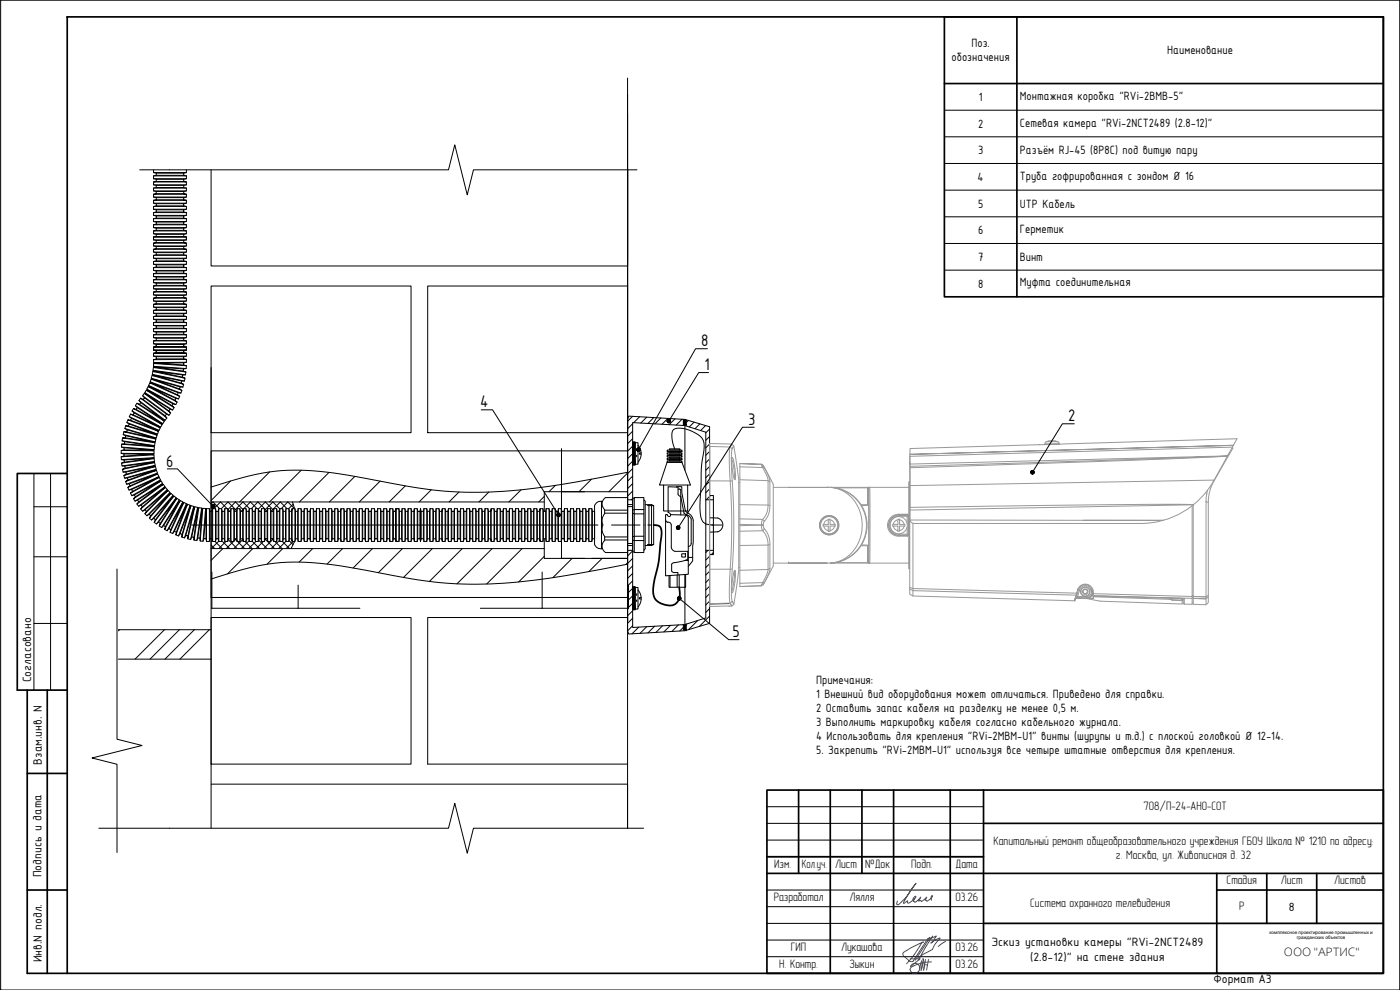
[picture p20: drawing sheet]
<svg xmlns="http://www.w3.org/2000/svg" width="420mm" height="297mm" viewBox="0 0 420 297" stroke-linecap="round" stroke-linejoin="round" font-family="sans-serif">
<defs><g id="words">
<g font-size="5.4">
<text x="210.4" y="103.9">8</text>
<text x="211.4" y="111.1">1</text>
<text x="144.1" y="122.2">4</text>
<text x="224.6" y="127.5">3</text>
<text x="320.6" y="126.5">2</text>
<text x="49.9" y="140">6</text>
<text x="219.9" y="191.2">5</text>
</g>
<g font-size="3.9">
<text x="291.5" y="14.2">Поз.</text>
<text x="350.3" y="16.3">Наименование</text>
<text x="285.6" y="18.4">обозначения</text>
<text x="306.1" y="29.9">Монтажная коробка &quot;RVi-2BMB-5&quot;</text>
<text x="293.7" y="30.3">1</text>
<text x="293.5" y="38.3">2</text>
<text x="306.1" y="38.1">Сетевая камера &quot;RVi-2NCT2489 (2.8-12)&quot;</text>
<text x="293.5" y="46.3">3</text>
<text x="306.1" y="46.1">Разъём RJ-45 (8P8C) под витую пару</text>
<text x="306.1" y="53.9">Труба гофрированная с зондом Ø 16</text>
<text x="293.4" y="54.3">4</text>
<text x="293.5" y="62.3">5</text>
<text x="306.1" y="62.3">UTP Кабель</text>
<text x="293.5" y="70.3">6</text>
<text x="306.1" y="69.9">Герметик</text>
<text x="293.5" y="78.3">7</text>
<text x="306.1" y="78.3">Винт</text>
<text x="293.5" y="86.3">8</text>
<text x="306.1" y="85.9">Муфта соединительная</text>
<text x="9.4" y="204.7" transform="rotate(-90 9.4 204.7)">Согласовано</text>
<text x="244.9" y="205.2">Примечания:</text>
<text x="244.9" y="209.4">1 Внешний вид оборудования может отличаться. Приведено для справки.</text>
<text x="244.9" y="213.6">2 Оставить запас кабеля на разделку не менее 0,5 м.</text>
<text x="244.9" y="217.7">3 Выполнить маркировку кабеля согласно кабельного журнала.</text>
<text x="244.9" y="222.1">4 Использовать для крепления &quot;RVi-2MBM-U1&quot; винты (шурупы и т.д.) с плоской головкой Ø 12-14.</text>
<text x="244.9" y="226.3">5. Закрепить &quot;RVi-2MBM-U1&quot; используя все четыре штатные отверстия для крепления.</text>
<text x="12.5" y="229.4" transform="rotate(-90 12.5 229.4)">Взам.инв. N</text>
<text x="12.5" y="263.2" transform="rotate(-90 12.5 263.2)">Подпись и дата</text>
<text x="386.8" y="273.3">8</text>
<text x="297.5" y="283.8">Эскиз установки камеры &quot;RVi-2NCT2489</text>
<text x="12.6" y="288.7" transform="rotate(-90 12.6 288.7)">Инв.N подл.</text>
<text x="309.1" y="288.2">(2.8-12)&quot; на стене здания</text>
<text x="364.2" y="295">Формат А3</text>
</g>
<text font-size="3.8" x="385.3" y="286.9">ООО &quot;АРТИС&quot;</text>
<g font-size="3.7">
<text x="343.2" y="243.1">708/П-24-АНО-СОТ</text>
<text x="298.2" y="253.5">Капитальный ремонт общеобразовательного учреждения ГБОУ Школа № 1210 по адресу:</text>
<text x="334.9" y="257.7">г. Москва, ул. Живописная д. 32</text>
<text x="232.4" y="260.4">Изм.</text>
<text x="240.6" y="260.4">Кол.уч.</text>
<text x="250.6" y="260.4">Лист</text>
<text x="259.7" y="260.4">№Док</text>
<text x="273.5" y="260.4">Подп.</text>
<text x="286.8" y="260.4">Дата</text>
<text x="368.1" y="265.4">Стадия</text>
<text x="384.4" y="265.4">Лист</text>
<text x="400.4" y="265.4">Листов</text>
<text x="232.2" y="270.4">Разработал</text>
<text x="254.9" y="270.4">Лялля</text>
<text x="286.7" y="270.4">03.26</text>
<text x="309.2" y="272.2">Система охранного телевидения</text>
<text x="371.9" y="272.9">Р</text>
<text x="237.3" y="285.4">ГИП</text>
<text x="252.4" y="285.4">Лукашова</text>
<text x="286.7" y="285.4">03.26</text>
<text x="233.8" y="290.5">Н. Контр.</text>
<text x="254.9" y="290.4">Зыкин</text>
<text x="286.7" y="290.4">03.26</text>
</g>
<g font-size="1.4">
<text x="381" y="280.2">комплексное проектирование промышленных и</text>
<text x="389.2" y="281.9">гражданских объектов</text>
</g>
</g></defs>
<path d="M283.4 5.1h131.8v84h-131.8zM305.2 5.1v84M283.4 25.1h131.8" fill="none" stroke="#000" stroke-width=".51"/>
<path d="M283.4 33.1h131.8M283.4 41h131.8M283.4 49.1h131.8M283.4 57.1h131.8M283.4 65.1h131.8M283.4 73.1h131.8M283.4 81.1h131.8" fill="none" stroke="#000" stroke-width=".3"/>
<!-- layer: 0 -->
<g fill="none" stroke="#000" stroke-width=".3">
<path d="M420.2 .1v296.9M188.3 23.4v165.8l.4 1 16.8-1M41.9 51h92.7l1.9-7.5 3.7 15 1.9-7.5h49.1M46.1 58.3v.8l.8 .2M46.1 56.4v.9l.8 .2M46.1 54.6v.9l.8 .1M46.1 52.8v.8l.8 .2M46.1 50.9v.9l.8 .2M46.1 59.1h9.8M46.1 57.3h9.8M46.1 56.4h9.8M46.1 55.5h9.8"/>
<path d="M46.1 53.6h9.8M46.1 52.8h9.8M46.1 51.8h9.8M46.9 60l-.8 .1h9.8l-.8-.1M46.9 59.3h8.2v.7h-8.2zM46.9 58.1l-.8 .2h9.8l-.8-.2M46.9 57.5h8.2v.6h-8.2zM46.9 55.6h8.2v.7h-8.2zM46.9 54.4l-.8 .2h9.8l-.8-.2M46.9 53.8h8.2v.6h-8.2zM46.9 52h8.2v.6h-8.2zM46.9 56.3l-.8 .1"/>
<path d="M46.9 52.6l-.8 .2M55.1 56.3l.8 .1M55.1 52.6l.8 .2M55.9 58.3v.8l-.8 .2M55.9 56.4v.9l-.8 .2M55.9 54.6v.9l-.8 .1M55.9 52.8v.8l-.8 .2M55.9 50.9v.9l-.8 .2M63.4 51v28.8h124.9v-28.8v28.8M188.3 51v128.3M46.1 71.1h9.8v.9h-9.8zM46.1 69.3v.8l.8 .2"/>
<path d="M46.1 67.4v.9l.8 .2M46.1 65.6v.9l.8 .1M46.1 63.8v.8l.8 .2M46.1 61.9v.9l.8 .2M46.1 60.1v.9l.8 .1M46.1 78.5v.8l.8 .2M46.1 76.6v.9l.8 .1M46.1 74.8v.8l.8 .2M46.1 72.9v.9l.8 .2M46.1 71.1v.9l.8 .1M46.1 70.1h9.8M46.1 68.3h9.8"/>
<path d="M46.1 66.5h9.8M46.1 65.6h9.8M46.1 64.6h9.8M46.1 62.8h9.8M46.1 61.9h9.8M46.1 61h9.8M46.1 79.3h9.8M46.1 77.5h9.8M46.1 76.6h9.8M46.1 75.6h9.8M46.1 73.8h9.8M46.1 71.1h9.8"/>
<path d="M46.9 70.3h8.2v.7h-8.2zM46.9 69.1l-.8 .2h9.8l-.8-.2M46.9 68.5h8.2v.6h-8.2zM46.9 67.3l-.8 .1h9.8l-.8-.1M46.9 66.6h8.2v.7h-8.2zM46.9 64.8h8.2v.7h-8.2zM46.9 63.6l-.8 .2h9.8l-.8-.2M46.9 63h8.2v.6h-8.2zM46.9 61.1h8.2v.7h-8.2zM46.9 79.5h8.2v.6h-8.2zM46.9 78.3l-.8 .2h9.8l-.8-.2M46.9 77.6h8.2v.7h-8.2z"/>
<path d="M46.9 75.8h8.2v.7h-8.2zM46.9 74.6l-.8 .2h9.8l-.8-.2M46.9 74h8.2v.6h-8.2zM46.9 72.8l-.8 .1h9.8l-.8-.1M46.9 72.1h8.2v.7h-8.2zM46.9 71l-.8 .1M46.9 65.5l-.8 .1M46.9 61.8l-.8 .1M46.9 76.5l-.8 .1M55.1 71l.8 .1M55.1 65.5l.8 .1M55.1 61.8l.8 .1"/>
<path d="M55.1 76.5l.8 .1M55.9 69.3v.8l-.8 .2M55.9 67.4v.9l-.8 .2M55.9 65.6v.9l-.8 .1M55.9 63.8v.8l-.8 .2M55.9 61.9v.9l-.8 .2M55.9 60.1v.9l-.8 .1M55.9 78.5v.8l-.8 .2M55.9 76.6v.9l-.8 .1M55.9 74.8v.8l-.8 .2M55.9 72.9v.9l-.8 .2M55.9 71.1v.9l-.8 .1"/>
<path d="M46.1 82.1v.9l.8 .1M46.1 80.3v.8l.8 .2M46.1 84v.8l.8 .2M46.1 85.8v.8l.8 .2M46.1 87.6v.9l.8 .1M46.1 89.5v.8l.8 .2M46.1 91.3v.8l.8 .2M46.1 93.1v.9l.8 .1M46.1 95v.8l.8 .2M46.1 96.8v.8l.8 .2M46.1 98.6v.9l.8 .1M46.1 83h9.8"/>
<path d="M46.1 82.1h9.8M46.1 81.1h9.8M46.1 80.3h9.8M46.1 84.8h9.8M46.1 86.6h9.8M46.1 88.5h9.8M46.1 90.3h9.8M46.1 92.1h9.8M46.1 94h9.8M46.1 95.8h9.8M46.1 97.6h9.8M46.1 99.5h9.8"/>
<path d="M46.9 83.1h8.2v.7h-8.2zM46.9 81.3h8.2v.7h-8.2zM46.9 85h8.2v.6h-8.2zM46.9 83.8l-.8 .2h9.8l-.8-.2M46.9 86.8h8.2v.7h-8.2zM46.9 85.6l-.8 .2h9.8l-.8-.2M46.9 88.6h8.2v.7h-8.2zM46.9 87.5l-.8 .1h9.8l-.8-.1M46.9 90.5h8.2v.6h-8.2zM46.9 89.3l-.8 .2h9.8l-.8-.2M46.9 92.3h8.2v.7h-8.2zM46.9 91.1l-.8 .2h9.8l-.8-.2"/>
<path d="M46.9 94.1h8.2v.7h-8.2zM46.9 93l-.8 .1h9.8l-.8-.1M46.9 96h8.2v.6h-8.2zM46.9 94.8l-.8 .2h9.8l-.8-.2M46.9 97.8h8.2v.7h-8.2zM46.9 96.6l-.8 .2h9.8l-.8-.2M46.9 99.6h8.2v.7h-8.2zM46.9 98.5l-.8 .1h9.8l-.8-.1M46.9 82l-.8 .1M46.9 80.1l-.8 .2M55.1 82l.8 .1M55.1 80.1l.8 .2"/>
<path d="M55.9 82.1v.9l-.8 .1M55.9 80.3v.8l-.8 .2M55.9 84v.8l-.8 .2M55.9 85.8v.8l-.8 .2M55.9 87.6v.9l-.8 .1M55.9 89.5v.8l-.8 .2M55.9 91.3v.8l-.8 .2M55.9 93.1v.9l-.8 .1M55.9 95v.8l-.8 .2M55.9 96.8v.8l-.8 .2M55.9 98.6v.9l-.8 .1M63.4 85.8h60v44h-60z"/>
<path d="M128.4 85.8h59.9v44h-59.9zM42.2 119.5l-.5 .7 .5 .6M42.8 118.7l7.9 5.9M43 119.9l-.8-.4 7.9 5.9-.5-.6M43.3 118l-.5 .7 .5 .6M43.3 119.3l6.7 4.9-.4 .6-6.6-4.9zM43.5 117.8l8.3 5.2M43.9 117.1l-.4 .7 .5 .5M44 118.4l-.7-.4 7.9 5.9-.5-.6M44 118.3l7 4.4-.3 .6zM44 116.8l8.7 4.6M44.5 116l-.5 .8 .7 .5"/>
<path d="M44.6 115.7l9 4M44.7 117.4l-.8-.3 8.3 5.2-.6-.6M44.7 117.3l7.3 3.9-.4 .5zM45 114.9l-.4 .8 .7 .4M45.1 114.6l9.2 3.3M45.2 116.2l-.7-.2 8.6 4.6-.6-.5M45.3 116.1l7.5 3.4-.3 .6zM45.4 113.8l-.3 .8 .7 .4M45.4 113.5l9.5 2.6M45.6 112.7l-.2 .8 .7 .4M45.7 112.3l9.7 2M45.7 115.1l-.7-.2 8.9 4-.6-.4"/>
<path d="M45.8 115l7.7 2.8-.2 .7zM45.9 111.5l-.2 .8 .8 .3M45.9 111.1l9.8 1.4M46 110.3l-.1 .8 .8 .3M46.1 109.9l9.8 .7M46.1 107.9v.9l.8 .1M46.1 106v.9l.8 .1M46.1 104.2v.8l.8 .2M46.1 100.5v.8l.8 .2M46.1 102.3v.9l.8 .1M46.1 106.9h9.8M46.1 106h9.8"/>
<path d="M46.1 105h9.8M46.1 104.2h9.8M46.1 101.3h9.8M46.1 103.2h9.8M46.1 109.1v.8l.7 .2M46.1 113.9l8 2.2-.2 .6zM46.2 113.9l-.8-.1 9.2 3.3-.7-.4M46.5 112.7h-.9l9.5 2.6-.7-.3M46.5 112.6l8 1.7-.1 .7zM46.7 111.5h-.8l9.6 2-.7-.3M46.7 111.4l8.2 1.1-.1 .7zM46.8 110.1l8.3 .6-.1 .6z"/>
<path d="M46.9 110.2l-.9 .1 9.8 1.3-.8-.3M46.9 107h8.2v.7h-8.2zM46.9 105.2h8.2v.6h-8.2zM46.9 103.4h8.2v.6h-8.2zM46.9 101.5h8.2v.6h-8.2zM46.9 100.3l-.8 .2h9.8l-.8-.2M46.9 103.3h8.2v.7h-8.2zM46.9 102.1l-.8 .2h9.8l-.8-.2M46.9 105.8l-.8 .2M46.9 108.9h8.2v.6zM46.9 109l-.8 .1 9.8 .6-.8-.2M53.9 118.9l-.3 .8-.8-.2"/>
<path d="M54.6 117.1l-.3 .8-.8-.1M55.1 115.3l-.2 .8h-.8M55.1 107.7l.8 .1-9.8 .1 .8-.2M55.1 105.8l.8 .2M55.1 104l.8 .2M55.5 113.5l-.1 .8h-.9M55.8 111.6l-.1 .9h-.8M55.9 109.7v.9l-.8 .1M55.9 107.8v.9l-.8 .2M55.9 106v.9l-.8 .1M55.9 104.2v.8l-.8 .2M55.9 100.5v.8l-.8 .2"/>
<path d="M55.9 102.3v.9l-.8 .1M55.9 104.1h-9.8l.8-.1-.8 .2M55.9 108.7l-9.8 .1M63.4 110.3v138.2M212.3 104.6h-3.6l-16.8 29.9M212.6 111.8h-2.9l-8.7 14.1M36.4 137.1v.8l.8 .1M36.4 136l9.8 .1M36.4 135.2v.8l.8 .2M36.4 134.1l9.9 .8M36.5 138.9l.1 .9h.8M36.5 133.3l-.1 .8 .8 .3"/>
<path d="M36.6 132.3l9.8 1.4M36.8 131.4l-.2 .9 .8 .2M37 130.4l9.6 2.2M37.2 136.2l8.2 .1-8.2 .5zM37.2 129.5l-.2 .9 .7 .3M37.2 135l-.8 .2 9.8 .1-.8-.2M37.2 138l8.3-.5-8.2 1.2zM37.2 134.4l8.2 .7-8.2-.1zM37.3 133.2l-.8 .1 9.8 .8-.7-.3M37.4 139.8l8.2-1-8.1 1.7zM37.4 132.5l8.2 1.3-8.3-.6zM37.5 128.6l9.4 2.8"/>
<path d="M37.6 131.4h-.8l9.7 1.4-.8-.2M37.7 127.7l-.2 .9 .7 .4M37.7 130.7l8.1 1.9-8.2-1.2zM38 129.6l-.8-.1 9.6 2.2-.8-.3M38.1 126.8l9.2 3.4M38.2 129l7.9 2.3-8.1-1.7zM38.4 126l-.3 .8 .7 .4M38.5 127.8l-.8-.1 9.4 2.9-.7-.4M38.8 127.2l7.7 3-8-2.4zM38.8 125l8.9 4.1M39.2 124.3l-.4 .7 .7 .5M39.2 126.1l-.8-.1 9.2 3.4-.7-.4"/>
<path d="M39.5 125.5l7.4 3.5-7.7-2.9zM39.6 123.3l8.6 4.8M39.9 124.4l-.7-.1 8.9 4.1-.7-.5M40.1 122.6l-.5 .7 .7 .6M40.3 123.9l7.1 4-7.5-3.5zM40.6 121.7l8.3 5.4M40.8 122.8l-.7-.2 8.6 4.8-.7-.5M41.1 121l-.5 .7 .6 .6M41.2 122.3l6.9 4.5-7.3-4zM41.7 120.2l7.9 5.9M41.8 121.3l-.7-.3 8.2 5.4-.6-.6M42.2 120.8l6.6 5-7-4.5z"/>
<path d="M45.4 136.4l.8 .1-9.8 .6 .8-.3M45.4 137.5l.8 .1-9.7 1.3 .8-.2M45.6 138.8h.8l-9.6 2 .7-.3M46.2 136.5v.8l-.7 .2M46.2 135.3v.8l-.8 .2M46.2 137.6l.2 .9-.8 .2M46.2 137.3l-9.8 .6M46.3 134.1v.8l-.9 .1M46.4 138.5l-9.8 1.3M46.4 138.8l.2 .8-.8 .3M46.5 132.8l-.1 .9h-.8M46.6 139.6l-9.7 2.1"/>
<path d="M46.7 140l.2 .8-.8 .4M46.8 131.7l-.2 .9h-.8M47.1 130.6l-.2 .8-.8-.1M47.6 129.4l-.3 .8-.8-.1M48.1 128.4l-.4 .7-.8-.1M48.7 127.4l-.5 .7-.7-.2M49.3 126.4l-.4 .7-.8-.3M50.1 125.4l-.5 .7-.8-.4M51.2 123.9l-.5 .7-.7-.4M52.2 122.3l-.4 .7-.8-.3M53.1 120.6l-.4 .8-.7-.2M144.4 123h3.4l19.6 31.1"/>
<path d="M168.5 134.6v13M188.3 125.8l.4-1 16.8 1M189.8 124.9l-1.5 1.5M189.9 126.8l15.6 .9 6.3 2v55.7l-6.3 2-15.6 .9zM189.9 132.6h.7v6.9h-.7zM189.9 127.1l-1.6 1.6M189.9 129.4l-1.6 1.5M189.9 131.6l-1.6 1.5M189.9 133.9l-1.6 1.5M189.9 136.1l-1.6 1.5M189.9 138.4l-1.6 1.5M189.9 134.3v3.5"/>
<path d="M190.6 132.8h.9v6.5h-.9zM191.1 137h.1M191.1 135h.1M191.1 136.9h.1M191.1 135.2h.1M191.5 133.6a3.9 3.9 0 0 1 0 5.1M192 125l-1.8 1.8M192.4 135.9h-.5v.4h.5M194.1 125.2l-1.8 1.7M196.2 125.3l-1.8 1.8M198.3 125.4l-1.7 1.8M200.2 138.3h4.5v.4h-4.5z"/>
<path d="M200.2 137.5h4.5v.4h-4.5zM200.2 136.7h4.5v.4h-4.5zM200.2 135.9h4.5v.4h-4.5zM200.2 135.1h4.5v.4h-4.5zM200.4 125.5l-1.7 1.8M200.9 137.9h3.2v.4h-3.2zM200.9 137.1h3.2v.4h-3.2zM200.9 136.3h3.2v.4h-3.2zM200.9 135.5h3.2v.4h-3.2zM200.9 134.7h3.2v.4h-3.2zM202.5 134.7a7.1 7.1 0 0 1-.4-5.7 4.5 4.5 0 0 1 4.3-.1 7.4 7.4 0 0 1 4.6 3.2 7.8 7.8 0 0 1 0 4.4 40.1 40.1 0 0 0-.6 9.7 29.6 29.6 0 0 0-.1 8.8 2.72 2.72 0 0 0 3 2.5h.8M202.6 125.7l-1.8 1.7"/>
<path d="M204.7 125.8l-1.8 1.7M205.1 126.1h.8v1.4h-.8zM205.5 125.8l7.5 2.2v20.7h1.1v8.8M205.5 125.8v15.3M206.6 126.2l-1.5 1.5M208.3 126.7l-1.4 1.4M210 127.2l-1.4 1.4M211.8 127.7l-1.5 1.5M213 133.8v47.4l5.8-.1M213 128.7l-1.2 1.2M213 131l-1.2 1.1M213 133.2l-1.2 1.2"/>
<path d="M213 135.5l-1.2 1.1M213 137.7l-1.2 1.2M213 140l-1.2 1.1M226.4 128.2h-3.6l-19 29.7M322.4 127.2h-3.6l-8.7 14.1M10.2 152h10M10.2 142.1v65M15.2 142.1v65M36.8 140.8l.1 .9 .9-.1M37.2 142.7l.2 .8 .8-.1M37.7 144.5l.3 .8 .8-.1M37.8 141.6l8-1.6-7.9 2.3z"/>
<path d="M38.2 143.4l8-2.2-7.8 2.8zM38.4 146.2l.3 .8 .8-.1M38.8 145.2l7.7-2.8-7.5 3.4zM39.1 148l.5 .7 .7-.2M39.5 146.9l7.5-3.4-7.2 4zM40.1 149.6l.4 .8 .8-.3M40.3 148.5l7.3-4-7 4.6zM41.1 151.2l.5 .7 .7-.4M41.3 150.1l6.9-4.5-6.6 5zM42.2 152.7l.6 .7 .7-.4M42.3 151.5l6.7-4.9-6.3 5.5zM43.5 154.1l.6 .7 .7-.5"/>
<path d="M43.5 153l6.2-5.5-5.8 6zM44.8 155.5l.7 .5 .6-.5M45.8 140h.9l-9.5 2.7 .7-.4M46.1 141.3l.9-.2-9.3 3.4 .7-.5M46.5 142.4l.8-.2-8.9 4 .6-.4M46.9 140.8l-9.5 2.7M47 141.1l.2 .9-.7 .4M47 143.5l.8-.3-8.7 4.8 .7-.5M47.2 142l-9.2 3.3M47.3 142.2l.4 .8-.7 .5M47.6 156.7l-.7 .5-.6-.5M47.6 144.6l.7-.3-8.2 5.3 .5-.5"/>
<path d="M47.7 143l-9 4M47.8 143.2l.4 .8-.6 .5M48.2 144l-8.6 4.7M48.3 145.7l.7-.4-7.9 5.9 .5-.6M48.3 144.3l.5 .7-.6 .6M48.8 145l-8.3 5.4M48.9 146.7l.8-.5-7.5 6.5 .5-.6M49 145.3l.5 .7-.5 .6M49.1 157.7l-.6 .6-.7-.5M49.5 146l-7.9 5.9M49.7 146.2l.5 .7-.5 .6M49.8 147.6l.6-.4-6.9 6.9 .4-.6"/>
<path d="M50.2 140.7h3.1l10.3 10.8M50.2 146.9l-7.4 6.5M50.4 147.2l.6 .6-.4 .6M50.6 148.4l-5.4 6.4-.4-.5zM50.7 148.5l.6-.5-6.5 7.5 .4-.7M50.7 158.6l-.6 .6-.7-.4M51 147.8l-6.9 7M51.3 148l.6 .6-.4 .7M51.5 149.3l-4.9 6.7-.5-.5zM51.6 149.4l.6-.6-5.9 7.9 .3-.7M51.9 148.6l-6.4 7.4M52.2 148.8l.7 .5-.4 .8"/>
<path d="M52.3 159.4l-.5 .7-.7-.4M52.5 150.1l-4.4 7-.5-.4zM52.5 150.1l.6-.6-5.3 8.3 .3-.7M52.9 149.3l-6 7.9M53.1 149.5l.7 .5-.3 .8M53.5 150.8l-3.9 7.2-.5-.3zM53.6 150.8l.5-.6-4.7 8.6 .2-.8M53.8 150l-5.3 8.3M54.1 150.2l.8 .4-.3 .8M54.6 151.4l-3.4 7.5-.5-.3zM54.7 151.4l.5-.6-4.1 8.9 .1-.8M54.9 150.6l-4.8 8.6"/>
<path d="M55.2 150.8l.8 .3-.2 .8M55.8 151.9l-2.9 7.8-.6-.3zM55.8 152l.5-.7-3.5 9.2 .1-.8M56 151.1l-4.2 9M56.3 151.3l.8 .3-.2 .8M56.9 152.4l-2.3 7.9-.6-.2zM57 152.4l.3-.7-2.7 9.4v-.8M57.1 151.6l-3.5 9.2M57.3 151.7l.8 .2v.9M57.5 157.5h122M58.1 152.8l-1.7 8.1-.6-.2zM58.1 152.8l.4-.8-2.1 9.7v-.8"/>
<path d="M58.1 151.9l-2.7 9.5M58.5 152l.8 .2v.9M59.3 153.1l-1.1 8.2-.7-.2zM59.3 152.2l-2.1 9.7M59.4 153.1l.3-.8-1.5 9.8v-.8M59.7 152.3l.8 .1 .1 .9M60.5 152.4l-1.4 9.8M60.6 153.3l-.6 8.2-.6-.1zM60.6 153.3l.3-.8-.8 9.8-.1-.8M60.9 152.5l.8 .1 .1 .8M61.7 152.6l-.8 9.8M61.8 153.4v8.3l-.6-.1z"/>
<path d="M61.8 153.4l.2-.8v9.9l-.2-.8M62 152.6h.8l.2 .8M62.8 152.6v9.9M63 153.4h.7v8.3h-.7zM63.4 152.3l.4 .4M63.4 150.6h99.9M63.7 153.1l-.3 .3M63.8 152.6h.9l.1 .8M63.8 152.6v9.9M63.8 152.6l-.1 .8M63.9 150.6l2 2M64 150.6l-.6 .6"/>
<path d="M64.2 152.6l2-2 2 2M64.7 152.6v9.9M64.8 153.4h.7v8.3h-.7zM65.5 153.4l.2-.8v9.9l-.2-.8M65.7 152.6h.8l.2 .8M66.4 152.6l2.1-2 2.5 2.6M66.5 152.6v9.9M66.7 153.4h.6v8.3h-.6zM67.5 152.6h.8l.2 .8M67.5 152.6v9.9M67.5 152.6l-.2 .8M68.3 152.6v9.9"/>
<path d="M68.4 152.8l.6 .6M68.5 153.4h.7v8.3h-.7zM69.2 144.3l-5.8 5.9M69.3 152.6h.9l.1 .8M69.3 152.6v9.9M69.3 152.6l-.1 .8M70.2 152.6v9.9M70.3 153.4h.7v8.3h-.7zM70.6 150.6l2.3 2.3M70.7 150.6l-2.3 2.3M71.2 152.6h.8l.2 .8M71.2 152.6v9.9"/>
<path d="M71.2 152.6l-.2 .8M72 152.6v9.9M72.2 153.4h.6v8.3h-.6zM72.8 153.4l.2-.8v9.9l-.2-.8M72.9 150.6l2 2M72.9 150.6l-2.6 2.6M72.9 152.8l-.5 .6M73 152.6h.9l.1 .8M73.9 152.6v9.9M74 153.4h.7v8.3h-.7zM74.7 153.3l-.1 .1M74.8 152.6h.9l.1 .8"/>
<path d="M74.8 152.6v9.9M74.8 152.6l-.1 .8M75.1 150.6l2.1 2M75.2 150.6l-2 2M75.7 152.6v9.9M75.8 153.4h.7v8.3h-.7zM76.7 152.6h.8l.2 .8M76.7 152.6v9.9M76.7 152.6l-.2 .8M77.4 150.6l2.8 2.8 .1-.8v9.9l-.1-.8M77.4 150.6l-2 2M77.5 152.6v9.9"/>
<path d="M77.6 153.1l.4 .3M77.7 153.4h.6v8.3h-.6zM78.5 152.6h.9l.1 .8M78.5 152.6v9.9M78.5 152.6l-.2 .8M79.4 152.6v9.9M79.5 153.4h.7v8.3h-.7zM79.6 150.6l2.5 2.5M79.7 150.6l-2.2 2.1M80.9 141.6l-9 9M81.2 152.6v9.9M81.3 153.4h.7v8.3h-.7z"/>
<path d="M81.9 150.6l2.1 2.1M81.9 150.6l-2.5 2.5M82.2 152.6h.8l.2 .8M82.2 152.6v9.9M82.2 152.6l-.2 .8M83 152.6v9.9M83.2 153.4h.6v8.3h-.6zM83.9 153.1l-.3 .3M84 152.6h.9l.1 .8M84 152.6v9.9M84 152.6l-.2 .8M84.1 150.6l2 2"/>
<path d="M84.2 150.6l-2.9 2.8-.1-.8h-.9M84.9 152.6v9.9M85 153.4h.7v8.3h-.7zM85.8 152.6h.9l.1 .8M85.8 152.6v9.9M85.8 152.6l-.1 .8M86.4 150.6l2 2-.6-2M86.4 150.6l-2 2M86.7 152.6v9.9M86.8 153.3l.1 .1M86.8 153.4h.7v8.3h-.7zM87.5 153.4l.2-.8v9.9l-.2-.8"/>
<path d="M87.7 152.6h.8l.2 .8M88 151.3l-1.4 1.3M88.5 152.6v9.9M88.7 153.4h.6v8.3h-.6zM89.5 152.6h.9l.1 .8M89.5 152.6v9.9M89.5 152.6l-.2 .8M90.4 152.6v9.9M90.4 141.1l-9.5 9.5M90.5 153.4h.7v8.3h-.7zM91.3 152.6h.9l.2 .8M91.3 152.6v9.9"/>
<path d="M91.3 152.6l-.1 .8M92.2 152.6v9.9M92.4 153.4h.6v8.3h-.6zM93.2 152.6h.8l.2 .8M93.2 152.6v9.9M93.2 152.6l-.2 .8M94 152.6v9.9M94.2 153.4h.6v8.3h-.6zM94.8 153.4l.2-.8v9.9l-.2-.8M95 152.6h.9l.1 .8M95.9 152.6v9.9M96 153.4h.7v8.3h-.7z"/>
<path d="M96.8 152.6h.9l.2 .8M96.8 152.6v9.9M96.8 152.6l-.1 .8M97.7 152.6v9.9M97.9 153.4h.6v8.3h-.6zM98.7 152.6h.8l.2 .8M98.7 152.6v9.9M98.7 152.6l-.2 .8M98.7 141.7l-8.8 8.9M99.5 152.6v9.9M99.7 153.4h.7v8.3h-.7zM100.5 152.6h.9l.1 .8"/>
<path d="M100.5 152.6v9.9M100.5 152.6l-.1 .8M101.4 152.6v9.9M101.5 153.4h.7v8.3h-.7zM102.2 153.4l.1-.8v9.9l-.1-.8M102.3 152.6h.9l.2 .8M103.2 152.6v9.9M103.4 153.4h.6v8.3h-.6zM104.2 152.6h.8l.2 .8M104.2 152.6v9.9M104.2 152.6l-.2 .8M105 152.6v9.9"/>
<path d="M105.2 153.4h.7v8.3h-.7zM106 152.6h.9l.1 .8M106 152.6v9.9M106 152.6l-.1 .8M106.5 142.9l-7.7 7.7M106.9 152.6v9.9M107 153.4h.7v8.3h-.7zM107.8 152.6h.9l.2 .8M107.8 152.6v9.9M107.8 152.6l-.1 .8M108.7 152.6v9.9M108.9 153.4h.6v8.3h-.6z"/>
<path d="M109.5 153.4l.2-.8v9.9l-.2-.8M109.7 152.6h.8l.2 .8M110.5 152.6v9.9M110.7 153.4h.7v8.3h-.7zM111.5 152.6h.9l.1 .8M111.5 152.6v9.9M111.5 152.6l-.1 .8M112.4 152.6v9.9M112.5 153.4h.7v8.3h-.7zM113.3 152.6h.9l.2 .8M113.3 152.6v9.9M113.3 152.6l-.1 .8"/>
<path d="M114.1 144.4l-6.3 6.2M114.2 152.6v9.9M114.4 153.4h.6v8.3h-.6zM115.2 152.6h.8l.2 .8M115.2 152.6v9.9M115.2 152.6l-.2 .8M116 152.6v9.9M116.2 153.4h.7v8.3h-.7zM116.9 153.4l.1-.8v9.9l-.1-.8M117 152.6h.9l.1 .8M117.9 152.6v9.9M118 153.4h.7v8.3h-.7z"/>
<path d="M118.9 152.6h.8v9.9h-.8zM118.9 152.6h.8l.2 .8M118.9 152.6l-.2 .8M118.9 152.6v9.9M119.9 153.4h.6v8.3h-.6zM120.7 152.6h.8l.2 .8M120.7 152.6v9.9M120.7 152.6l-.2 .8M121.5 152.6v9.9M121.6 145.8l-4.8 4.8M121.7 153.4h.7v8.3h-.7zM122.5 152.6h.9l.1 .8"/>
<path d="M122.5 152.6v9.9M122.5 152.6l-.1 .8M123.4 152.6v9.9M123.5 153.4h.7v8.3h-.7zM124.2 153.4l.2-.8v9.9l-.2-.8M124.4 152.6h.8l.2 .8M125.2 152.6v9.9M125.4 153.4h.6v8.3h-.6zM126.2 152.6l-.2 .8M126.4 153.4h.7v8.3h-.7zM126.4 153.4l-.2-.8v9.9M127.2 152.6h.9l.1 .8"/>
<path d="M127.2 152.6v9.9M127.2 152.6l-.1 .8M128.1 152.6v9.9M128.2 153.4h.7v8.3h-.7zM129.1 152.6h.8l.2 .8M129.1 152.6v9.9M129.1 152.6l-.2 .8M129.4 146.9l-3.6 3.7M129.9 152.6v9.9M130.1 153.4h.6v8.3h-.6zM130.9 152.6h.9l.1 .8M130.9 152.6v9.9"/>
<path d="M130.9 152.6l-.2 .8M131.8 152.6v9.9M131.9 153.4h.7v8.3h-.7zM132.6 153.4l.1-.8v9.9l-.1-.8M132.7 152.6h.9l.2 .8M133.6 152.6v9.9M133.8 153.4h.6v8.3h-.6zM134.6 152.6h.8l.2 .8M134.6 152.6v9.9M134.6 152.6l-.2 .8M135.4 152.6v9.9M135.6 153.4h.6v8.3h-.6z"/>
<path d="M136.4 152.6h.9l.1 .8M136.4 152.6v9.9M136.4 152.6l-.2 .8M137.3 152.6v9.9M137.4 153.4h.7v8.3h-.7zM137.8 147.6l-3 3M138.2 152.6h.9l.2 .8M138.2 152.6v9.9M138.2 152.6l-.1 .8M139.1 152.6v9.9M139.3 153.4h.6v8.3h-.6zM139.9 153.4l.2-.8v9.9l-.2-.8"/>
<path d="M140.1 152.6h.8l.2 .8M140.9 152.6v9.9M141.1 153.4h.7v8.3h-.7zM141.9 152.6h.9l.1 .8M141.9 152.6v9.9M141.9 152.6l-.1 .8M142.8 152.6v9.9M142.9 153.4h.7v8.3h-.7zM143.7 152.6h.9l.2 .8M143.7 152.6v9.9M143.7 152.6l-.1 .8M144.6 152.6v9.9"/>
<path d="M144.8 153.4h.6v8.3h-.6zM145.6 152.6h.8l.2 .8M145.6 152.6v9.9M145.6 152.6l-.2 .8M146.4 152.6v9.9M146.6 153.4h.7v8.3h-.7zM146.7 147.6l-3 3M147.3 153.4l.1-.8v9.9l-.1-.8M147.4 152.6h.9l.1 .8M148.3 152.6v9.9M148.4 153.4h.7v8.3h-.7zM149.2 152.6h.9l.2 .8"/>
<path d="M149.2 152.6v9.9M149.2 152.6l-.1 .8M150.1 152.6v9.9M150.3 153.4h.6v8.3h-.6zM151.1 152.6h.8l.2 .8M151.1 152.6v9.9M151.1 152.6l-.2 .8M151.9 152.6v9.9M152.1 153.4h.7v8.3h-.7zM152.9 152.6h.9l.1 .8M152.9 152.6v9.9M152.9 152.6l-.1 .8"/>
<path d="M153.8 152.6v9.9M153.9 153.4h.7v8.3h-.7zM154.6 153.4l.1-.8v9.9l-.1-.8M154.7 152.6h.9l.2 .8M155.6 152.6v9.9M155.8 153.4h.6v8.3h-.6zM156.4 147l-3.7 3.6M156.6 152.6h.8l.2 .8M156.6 152.6v9.9M156.6 152.6l-.2 .8M157.4 152.6v9.9M157.6 153.4h.7v8.3h-.7z"/>
<path d="M158.4 152.6h.9l.1 .8M158.4 152.6v9.9M158.4 152.6l-.1 .8M159.3 152.6v9.9M159.4 153.4h.7v8.3h-.7zM160.3 152.6h.8l.2 .8M160.3 152.6v9.9M160.3 152.6l-.2 .8M161.1 152.6v9.9M161.3 153.4h.6v8.3h-.6zM161.9 153.4l.2-.8v9.9l-.2-.8M162.1 152.6h.8l.2 .8"/>
<path d="M162.9 152.6v9.9M163.1 153.4h.7v8.3h-.7zM163.3 149l-1.6 1.6M163.9 152.6h.9l.1 .8M163.9 152.6v9.9M163.9 152.6l-.1 .8M164.8 152.6v9.9M164.9 153.4h.7v8.3h-.7zM165.8 152.6h.8l.2 .8M165.8 152.6v9.9M165.8 152.6l-.2 .8M166.6 152.6v9.9"/>
<path d="M166.7 145.6l-1.9 1.9M166.8 153.4h.6v8.3h-.6zM167.6 152.6h.8l.2 .8M167.6 152.6v9.9M167.6 152.6l-.2 .8M168.4 152.6v9.9M168.6 153.4h.7v8.3h-.7zM169.3 153.4l.1-.8v9.9l-.1-.8M169.4 152.6h.9l.1 .8M170.3 152.6v9.9M170.4 153.4h.7v8.3h-.7zM171.3 152.6h.8l.2 .8"/>
<path d="M171.3 152.6v9.9M171.3 152.6l-.2 .8M172.1 152.6v9.9M172.3 153.4h.6v8.3h-.6zM173.1 152.6h.8l.2 .8M173.1 152.6v9.9M173.1 152.6l-.2 .8M173.9 152.6v9.9M174.1 153.4h.7v8.3h-.7zM174.9 152.6h.9l.1 .8M174.9 152.6v9.9M174.9 152.6l-.1 .8"/>
<path d="M175.5 147.5h-7v20h7M175.8 152.6v9.9M175.9 153.4h.7v8.3h-.7zM176.8 152.6h.8l.2 .8M176.8 152.6v9.9M176.8 152.6l-.2 .8M177.5 143.8l-3.7 3.7M177.6 152.6v9.9M177.8 153.4h.6v8.3h-.6zM180.5 150.4v14.3M180.8 150.5a1.91 1.91 0 0 0-2.4 1.3v11.4a1.94 1.94 0 0 0 2.4 1.4M181.5 153.1h6.8"/>
<path d="M181.5 154h6.8M181.8 149.3a2.3 2.3 0 0 0-.3 3.6v1.2l-.6 1.1-.2 1.1a2.85 2.85 0 0 1 0 2.4l.2 1.2a2.11 2.11 0 0 1 .1 2.9 2.28 2.28 0 0 0 .8 3M181.8 149.3h6.5v16.5h-6.5M183.5 157.5h8.6M188.3 143.9v-8.6h-124.9v44h124.9v-4.1M188.3 141.7a263.3 263.3 0 0 1-39.2 5.8 116.5 116.5 0 0 1-31.5-2.5l-7.8-1.5a85.8 85.8 0 0 0-29.3-1.8 108.6 108.6 0 0 0-17.1 4.4M188.3 141.9l-5.6 5.6M188.3 150h1.6M188.3 151.4h1.6M188.3 152h1.6M188.3 147.5h-25v5.9M189.9 157.5v7.8l.5 .5"/>
<path d="M189.9 140.6l-1.6 1.5M189.9 142.9l-1.6 1.5M189.9 145.1l-1.6 1.5M189.9 147.3l-1.6 1.6M189.9 149.6l-.4 .4M189.9 154l.5 .2h2.8M190.4 149.3h2.8v16.5h-2.8zM190.4 149.3l-.5 .4v7.8M193.2 150l.4 .4v14.3l-.4 .4M193.2 152.9l-3.3 .2M193.6 151.4h1.9v12.3h-1.9M194.3 151.7h1.9"/>
<path d="M194.4 157.5h1M194.8 151.4v12.3M195.5 151.4l.7 .3v11.7l-.7 .3M199.2 145.5h7.2v7.8h-7.2zM199.2 145.5h-1.3l2.3-6.8h4.5l2.5 6.8h-.8M199.7 155.9l.4 .7a1.25 1.25 0 0 1 1.4 .9v7l.4 .6 .7 .3h3.8v2.4l-.9 .4M201.2 154.4l4.5 .1M203 146.1l1.6-.1v1.8l1.2 5.6a4.3 4.3 0 0 1 2.2 2.7M203.5 146.8h.6l.2 .2v7.5M205.7 154.5l.6 .3 .3 .5v17l-6.9 .5v-18.4h.5a.55 .55 0 0 0 .5 .6 .55 .55 0 0 0 .6-.5 .55 .55 0 0 0-.5-.6l-.3-.2v-7.7l3 .2v2.1l.3 .4 .5 .2 1 5 1.4 .8 .7 1v7.4M208 156.1l-.1 11.1M211.8 150h2.3"/>
<path d="M213 155.3l2.4 .1a2.17 2.17 0 0 1 1.5 2.1 2.17 2.17 0 0 1-1.5 2.1l-2.4 .1M213 142.2l-1.2 1.1M213 144.4l-1.2 1.2M213 146.7l-1.2 1.1M213.2 148.7l-1.2 1.3M213.6 157.5h3.1M214.1 157.5v8.9h-1.1v20.6l-7.5 2.2M10.2 167.1h10M35.1 170.7v51.1l7.5 1.9-15 3.7 7.5 1.9v26.5M54 160.1l-.4 .7-.8-.3M55.8 160.7l-.4 .7-.8-.3M57.5 161.1l-.3 .8-.8-.2"/>
<path d="M59.4 161.4l-.3 .8-.9-.1M61.2 161.6l-.3 .8-.8-.1M63 161.7l-.2 .8h-.8M63.4 163.5l1 1.1M63.4 164.6h99.9M63.6 171.6v10.9h44.4M63.7 161.7l.1 .8M63.7 162l-.3 .4M64.5 162.5l2.2 2.1M64.8 161.7l-.1 .8h-.9M65.6 162.4l-2.2 2.2M66.5 162.2l2.4 2.4"/>
<path d="M66.7 161.7l-.2 .8h-.8M66.9 164.6l-3.5 3.5M67.3 161.7l.2 .8M67.8 162.5l-2.1 2.1M68.5 161.9l2.7 2.7M68.5 161.7l-.2 .8h-.8M68.6 161.7l-.1 .1M69.2 161.7l.1 .8M70.1 162.5l-2.2 2.1M70.3 161.7l-.1 .8h-.9M70.5 161.7l.6 .6M70.9 161.7l-.7 .6"/>
<path d="M71 161.7l.2 .8M71.3 162.5l2.1 2.1M72.2 161.7l-.2 .8h-.8M72.7 161.7l.2 .1M72.9 161.9l-2.7 2.7M73.5 162.5l2.1 2.1M74 161.7l-.1 .8h-.9M74.7 161.7l.1 .8M74.8 162.2l-2.4 2.4M75.7 162.4l2.2 2.2M75.8 161.7l-.1 .8h-.9M75.9 164.6l-7.6 7.6"/>
<path d="M76.5 161.7l.2 .8M76.8 162.5l-2.1 2.1M77.6 162l2.5 2.6M77.7 161.7l-.2 .8h-.8M78.3 161.7l.2 .8M79 162.5l-2.1 2.1M79.5 161.7l-.1 .8h-.9M79.5 161.7l2.9 2.9M79.8 161.7l-.4 .4M81.3 161.7l-.1 .8h-.9M81.7 161.7l.4 .3M82.2 162.5l-.2-.8-2.9 2.9"/>
<path d="M82.5 162.5l2.1 2.1M83.2 161.7l-.2 .8h-.8M83.8 161.7l.2 .8M83.9 162.1l-2.5 2.5M84.8 162.5l2.1 2.1M84.9 164.6l-4.7 4.7M85 161.7l-.1 .8h-.9M85.7 161.7l.1 .8M85.8 162.4l-2.1 2.2M86.7 162.2l1.2 1.2M86.8 161.7l-.1 .8h-.9M88 162.5l-2.1 2.1"/>
<path d="M88.4 162.5l-1 2.1M88.7 161.7l-.2 .8h-.8M89.3 161.7l.2 .8M89.5 175.6v6.9M90.5 161.7l-.1 .8h-.9M91.2 161.7l.1 .8M92.4 161.7l-.2 .8h-.9M93 161.7l.2 .8M93.8 164.6l-4 4M94.2 161.7l-.2 .8h-.8M96 161.7l-.1 .8h-.9M96.7 161.7l.1 .8"/>
<path d="M97.9 161.7l-.2 .8h-.9M98.5 161.7l.2 .8M99.7 161.7l-.2 .8h-.8M100.4 161.7l.1 .8M101.5 161.7l-.1 .8h-.9M102.8 164.6l-4.6 4.6M103.4 161.7l-.2 .8h-.9M104 161.7l.2 .8M105.2 161.7l-.2 .8h-.8M105.9 161.7l.1 .8M107 161.7l-.1 .8h-.9M107.7 161.7l.1 .8"/>
<path d="M108.9 161.7l-.2 .8h-.9M110.7 161.7l-.2 .8h-.8M111.4 161.7l.1 .8M111.8 164.6l-5.8 5.8M112.5 161.7l-.1 .8h-.9M113.2 161.7l.1 .8M114.4 161.7l-.2 .8h-.9M115 161.7l.2 .8M116.2 161.7l-.2 .8h-.8M118 161.7l-.1 .8h-.9M118.7 161.7l.2 .8M119.9 161.7l-.2 .8h-.8"/>
<path d="M120.5 161.7l.2 .8M120.8 164.6l-7.3 7.2M121.7 161.7l-.2 .8h-.8M122.4 161.7l.1 .8M123.5 161.7l-.1 .8h-.9M125.4 161.7l-.2 .8h-.8M126 161.7l.2 .8M126.4 161.7l-.2 .8M127.1 161.7l.1 .8M128.2 161.7l-.1 .8h-.9M128.9 161.7l.2 .8M129.8 164.6l-8.7 8.7"/>
<path d="M130.1 161.7l-.2 .8h-.8M130.7 161.7l.2 .8M131.9 161.7l-.1 .8h-.9M133.8 161.7l-.2 .8h-.9M134.4 161.7l.2 .8M135.6 161.7l-.2 .8h-.8M136.2 161.7l.2 .8M137.4 161.7l-.1 .8h-.9M138.1 161.7l.1 .8M138.7 164.6l-9.8 9.9M139.3 161.7l-.2 .8h-.9M141.1 161.7l-.2 .8h-.8"/>
<path d="M141.8 161.7l.1 .8M142.9 161.7l-.1 .8h-.9M143.6 161.7l.1 .8M144.8 161.7l-.2 .8h-.9M145.4 161.7l.2 .8M146.6 161.7l-.2 .8h-.8M147.7 164.6l-10.6 10.6M148.4 161.7l-.1 .8h-.9M149.1 161.7l.1 .8M150.3 161.7l-.2 .8h-.9M150.9 161.7l.2 .8M152.1 161.7l-.2 .8h-.8"/>
<path d="M152.8 161.7l.1 .8M153.9 161.7l-.1 .8h-.9M155.8 161.7l-.2 .8h-.9M156.4 161.7l.2 .8M156.7 164.6l-10.6 10.6M157.6 161.7l-.2 .8h-.8M158.3 161.7l.1 .8M159.4 161.7l-.1 .8h-.9M160.1 161.7l.2 .8M161.3 161.7l-.2 .8h-.8M162.7 171.6v10.9M163.1 161.7l-.2 .8h-.8"/>
<path d="M163.3 166.9l-7.6 7.7M163.3 161.7v5.8h25M163.8 161.7l.1 .8M164.9 161.7l-.1 .8h-.9M165.6 161.7l.2 .8M166.8 161.7l-.2 .8h-.8M167.4 161.7l.2 .8M168.5 167.5v.1M168.6 161.7l-.2 .8h-.8M170.4 161.7l-.1 .8h-.9M171.1 161.7l.2 .8M171.7 167.5l-5.8 5.8"/>
<path d="M172.3 161.7l-.2 .8h-.8M172.9 161.7l.2 .8M174.1 161.7l-.2 .8h-.8M174.8 161.7l.1 .8M175.9 161.7l-.1 .8h-.9M176.6 161.7l.2 .8M177.8 161.7l-.2 .8h-.8M180.7 167.5l-4 4M181.5 162h6.8M181.5 161.1h6.8M188.3 169.3a263.3 263.3 0 0 1-39.2 5.8 116.5 116.5 0 0 1-31.5-2.5l-7.8-1.5a93.5 93.5 0 0 0-27.3-2.1 94.1 94.1 0 0 0-19.1 4.7M188.3 168.9l-.5 .5"/>
<path d="M188.3 165.1h1.6M188.3 163.7h1.6M188.3 163.1h1.6M188.6 175.6v6.9h-44.4M189.9 176.1h.7v6.8h-.7zM189.9 165.3l-1.6 1.5M189.9 169.8l-1.6 1.5M189.9 167.5l-1.6 1.6M189.9 172l-1.6 1.6M189.9 174.3l-1.6 1.5M189.9 176.5l-1.6 1.5M189.9 178.8l-1.6 1.5"/>
<path d="M189.9 162l3.3 .2M189.9 177.8v3.5M190.6 176.3h.9v6.4h-.9zM191.1 178.4h.1M191.1 178.6h.1M191.5 177a3.9 3.9 0 0 1 0 5.1M192.4 179.3h-.5v.4h.5M193.2 160.9h-2.8l-.5 .2M194.3 163.4h1.9M201.1 172.7v3.5M201.6 171.3l.6 .5M202.2 171.8h1.3v.7"/>
<path d="M203.2 172.5v3.7M203.8 172.5v3.7M204.2 179.9l14.5 12h3.1M204.6 166.2h1.1v.9h-1.1zM205.5 168.2h1.1M205.5 168.2l-3.7 .9-.2 .2v2M205.5 172.4v3.8M205.5 176.2v13M205.8 172.3v3.9h-5v-3.5M206.6 167.2h1.3v1.1l-1.3 1.6M207.4 163.1l-.2 .6-.6 .3M211.8 165.1h2.3"/>
<path d="M212.5 165.1l-.7 .7M213 166.9l-1.2 1.1M213 169.1l-1.2 1.2M213 171.4l-1.2 1.1M213 173.6l-1.2 1.2M213 175.9l-1.2 1.1M213 178.1l-1.2 1.2M214.1 165.8l-.6 .6M10.2 187.1h10M35.5 188.9h27.9M35.5 197.8h27.9M35.9 188.9l-.4 .4"/>
<path d="M49.4 188.9l-8.9 8.9M53.8 188.9l-8.8 8.9M58.3 188.9l-8.8 8.9M62.8 188.9l-8.8 8.9M63.4 185.3h60v44h-60zM89.5 182.5h.1M189.9 181l-1.6 1.5M189.9 183.3l-1.6 1.5M189.9 185.5l-1.6 1.5M189.9 187.8l-1.5 1.5M191.1 180.5h.1M191.1 180.3h.1"/>
<path d="M191.7 188.2l-2 2M194.1 188l-2 2M196.4 187.9l-1.9 2M198.8 187.8l-1.9 1.9M201.2 187.6l-2 2M203.6 187.5l-2 2M205.1 187.6h.8v1.4h-.8zM206.1 187.2l-2.1 2.1M209.4 186.2l-2.7 2.7M213 180.4l-1.2 1.1M213 182.6l-1.2 1.2M213 184.9l-3.1 3"/>
<path d="M188.3 229.3h-59.9v-44h59.9v63.2v-13.2h-124.9M415.2 237.1v54.9h-185M29.7 248.5h104.9l1.9-7.5 3.7 15 1.9-7.5h51"/>
</g>
<path d="M20.2 5.1h395v286.9h-395zM20.2 142.1h-15v65h15M8.2 207.1v84.9h12M14.2 207.1v84.9M8.2 232.1h12M8.2 267h12" fill="none" stroke="#000" stroke-width=".51"/>
<g fill="none" stroke="#000" stroke-width=".51">
<path d="M230.2 237.1h185v54.9h-185zM239.7 237.1v25M249.2 237.1v54.9M258.7 237.1v25M268.2 237.1v54.9M285.2 237.1v54.9M295.2 237.1v54.9M230.2 257.1h65M295.2 247h120M230.2 262.1h185M295.2 277.1h120M365.2 262.1v29.9"/>
<path d="M365.2 267h50M380.2 262.1v15M395.2 262.1v15"/>
</g>
<path d="M230.2 257.1h65M230.2 252.1h65M230.2 247h65M230.2 242h65M230.2 277.1h185M230.2 272h65M230.2 267h65M230.2 287h65M230.2 282.1h65" fill="none" stroke="#000" stroke-width=".3"/>
<path d="M279.6 270.1l-.1-.3a.62 .62 0 0 1-.1-.6 .62 .62 0 0 1 .5-.4l-.6 .8a1.13 1.13 0 0 1-1.2 .7l-.1-.2h-.4l.6-.9-1.3 1.1-.5 .1a.25 .25 0 0 0-.2-.3 .25 .25 0 0 0-.3 .2h-.2l.7-1.1-.6 .6a1.28 1.28 0 0 1-1.4 .8l-.3-.3 .3-.6-.4 .1 .8-.9a3.6 3.6 0 0 1-2.1 2.1 .4 .4 0 0 1-.4-.3 .4 .4 0 0 1 .1-.4l-1.2 .7 .1-.4 1.6-2.9 1.9-2.7a23.3 23.3 0 0 1-5.2 6.4h-.4l.2-1" fill="none" stroke="#00f" stroke-width=".3"/>
<g fill="none" stroke="#00f" stroke-width=".3">
<path d="M273.2 287.7h2.9l-2.8 2.3M273.3 290a1.43 1.43 0 0 1 2.1-.7 1.43 1.43 0 0 1 .2 2.2M273.9 289.9a1.15 1.15 0 0 0-.5 1.6 1.15 1.15 0 0 0 1.6 .5l.6-.5M276.6 288.4l-.6 2.4M277.5 289.5h.9M277.8 287.9l-.6 3.2 .2-1.7-.4-1.8-.1 1.8-.5 1.7 .3-2.7M278.4 281.6l.7-.3-4.5 6.8M278.4 281.6l-4.4 6.9h-.5a4.4 4.4 0 0 1-2.5-1.9v-.6l.4-.4 2.2-1.3 3.5-1.7-.6 .4-2.1 3.4-2.3 2.8M278.4 282l2.6-1.2-1.6 2.2 1.2-.9 1.5-.7-1.8 2.4a1.99 1.99 0 0 1-1.6 1.7l-1.7 .9-1.5 1.2M278.7 287.9l-.6 3.2M279.6 288.6l-3 .3-2.7 1.1M279.9 280.8l-2.2 3.6-2 3.7"/>
<path d="M283.8 282.5l-2.2 1.5"/>
</g>
<!-- layer: 0 -->
<g fill="#000" stroke="#000" stroke-width=".3">
<path d="M191.2 135.2l.4-.3-.2 .4zM200.3 126.6l.4-.3-.3 .5zM64 151.9l.3 .4-.2 .1zM167.6 154.5l.3 .4-.2 .1zM203.1 158.6l.4-.3-.3 .5zM309.5 142l.4-.3-.3 .4zM203.5 179.2l.1-.1 .2 .4z"/>
<path d="M189.9 132.6l.7 6.9v-6.9zM189.9 132.6l.7 6.9h-.7z"/>
<path d="M191.2 134.7l-.1 .1 .5 .1zM191.1 134.8l.5 .1-.5 .2zM191.1 135.1l.1 .1 .4-.3z"/>
<path d="M191.6 134.9l-.2 .4 .2 .1zM191.6 134.9l.1 .5h-.1zM191.6 134.9l.1 .5 .2-.1z"/>
<path d="M191.5 134.4l.1 .5 .1-.5zM191.3 134.5l.2-.1 .1 .5zM191.3 134.5l-.1 .2 .4 .2z"/>
<path d="M191.6 134.9l.3 .4 .1-.1zM191.6 134.9l.5 .1-.1 .2zM191.6 134.9l.5 .1v-.2z"/>
<path d="M191.6 134.9l.5-.1-.1-.2zM191.9 134.5l.1 .1-.4 .3zM191.7 134.4l-.1 .5 .3-.4z"/>
<path d="M200.3 126.1l-.1 .1 .5 .1zM200.2 126.2l.5 .1-.5 .1zM200.2 126.4l.1 .2 .4-.3z"/>
<path d="M200.7 126.3l-.3 .5h.2zM200.7 126.3l.1 .5h-.2zM200.7 126.3l.1 .5 .2-.1z"/>
<path d="M200.6 125.8l.1 .5 .1-.5zM200.4 125.9l.2-.1 .1 .5zM200.4 125.9l-.1 .2 .4 .2z"/>
<path d="M200.7 126.3l.3 .4 .1-.1zM200.7 126.3l.5 .1-.1 .2zM200.7 126.3l.5 .1v-.2z"/>
<path d="M200.7 126.3l.5-.1-.1-.2zM201 125.9l.1 .1-.4 .3zM200.8 125.8l-.1 .5 .3-.4z"/>
<path d="M205.1 126.1l.8 1.4v-1.4zM205.1 126.1l.8 1.4h-.8z"/>
<path d="M63.5 151.7v.2h.5zM63.5 151.9h.5l-.5 .2zM63.5 152.1l.1 .1 .4-.3z"/>
<path d="M63.6 152.2l.2 .2 .2-.5zM64 151.9l-.1 .5h-.1zM64 151.9l-.1 .5h.2z"/>
<path d="M63.8 151.4l.2 .5v-.5zM63.6 151.5l.2-.1 .2 .5zM63.6 151.5l-.1 .2 .5 .2z"/>
<path d="M64 151.9l.3 .4 .1-.2zM64 151.9h.5l-.1 .2zM64 151.9h.5l-.1-.2z"/>
<path d="M64 151.9l.4-.2-.1-.1zM64.2 151.4l.1 .2-.3 .3zM64 151.4v.5l.2-.5z"/>
<path d="M167.2 154.8l.1 .1 .3-.4zM167.6 154.5l-.1 .5-.2-.1zM167.6 154.5l-.1 .5h.2z"/>
<path d="M167.2 154.2l-.1 .2 .5 .1zM167.1 154.4l.5 .1-.5 .1zM167.1 154.6l.1 .2 .4-.3z"/>
<path d="M167.5 154l.1 .5 .1-.5zM167.4 154.1l.1-.1 .1 .5zM167.2 154.2l.4 .3-.2-.4z"/>
<path d="M167.6 154.5l.3 .4 .1-.1zM167.6 154.5l.5 .1-.1 .2zM167.6 154.5l.5 .1v-.2z"/>
<path d="M167.6 154.5l.5-.1-.1-.2zM167.9 154.1l.1 .1-.4 .3zM167.7 154l-.1 .5 .3-.4z"/>
<path d="M203.1 158.1l-.1 .1 .5 .1zM203 158.2l.5 .1-.5 .1zM203 158.4l.1 .2 .4-.3z"/>
<path d="M203.5 158.3l-.3 .5h.2zM203.5 158.3l.1 .5h-.2zM203.5 158.3l.1 .5 .2-.1z"/>
<path d="M203.4 157.8l.1 .5 .1-.5zM203.2 157.9l.2-.1 .1 .5zM203.1 158.1l.4 .2-.3-.4z"/>
<path d="M203.5 158.3l.3 .4 .1-.1zM203.5 158.3l.5 .1-.1 .2zM203.5 158.3l.5 .1v-.2z"/>
<path d="M203.5 158.3l.5-.1-.1-.2zM203.8 157.9l.1 .1-.4 .3zM203.6 157.8l-.1 .5 .3-.4z"/>
<path d="M309.4 141.4v.2l.5 .1zM309.4 141.6l.5 .1-.5 .1zM309.4 141.8l.1 .2 .4-.3z"/>
<path d="M309.9 141.7l-.3 .4 .2 .1zM309.9 141.7l.1 .5h-.2zM309.9 141.7l.1 .5 .2-.1z"/>
<path d="M309.8 141.2l.1 .5v-.5zM309.6 141.3l.2-.1 .1 .5zM309.4 141.4l.5 .3-.3-.4z"/>
<path d="M309.9 141.7l.3 .4 .1-.1zM309.9 141.7l.4 .1v.2zM309.9 141.7l.4 .1v-.2z"/>
<path d="M309.9 141.7l.4-.1v-.2zM310.1 141.3l.2 .1-.4 .3zM309.9 141.2v.5l.2-.4z"/>
<path d="M189.9 176.1l.7 6.8v-6.8zM189.9 176.1l.7 6.8h-.7z"/>
<path d="M203.4 179.8l.1 .1 .3-.4zM203.8 179.5l-.1 .5-.2-.1zM203.8 179.5l-.1 .5 .2 .1z"/>
<path d="M203.5 179.2l-.1 .2 .4 .1zM203.4 179.4l.4 .1-.5 .1zM203.3 179.6l.1 .2 .4-.3z"/>
<path d="M204 179.1l-.2 .4 .4-.3zM203.8 179l.2 .1-.2 .4zM203.6 179.1l.2 .4v-.5z"/>
<path d="M203.8 179.5l.5 .2v-.2zM203.8 179.5l.5-.2v.2zM204.2 179.2l-.4 .3 .5-.2z"/>
<path d="M203.8 179.5l.1 .6 .2-.1zM203.8 179.5l.4 .4-.1 .1zM203.8 179.5l.4 .4 .1-.2z"/>
<path d="M205.1 187.6l.8 1.4v-1.4zM205.1 187.6l.8 1.4h-.8z"/>
</g>
<path d="M196.2 157.5a1.94 1.94 0 0 1 2.4 2.4l-.4 2.8a53.8 53.8 0 0 1-2 12.7 5.2 5.2 0 0 0 .9 4.8 5 5 0 0 0 5.6 1 3.9 3.9 0 0 0 1.3-3.8l-.2-1.2" fill="none" stroke="#000" stroke-width=".53"/>
<g fill="none" stroke="#989898" stroke-width=".3">
<path d="M213 133.9v10.4h6.8M219.1 134.1l-.2 1.9v2.9a254.9 254.9 0 0 1 0 38l.2 4.1-6.1 .1v-10.3M219.1 134.1l-6.1-.2v-.8l6.6 .1 .6 .6 1.1 6.8 .4 3.4v27.1l-1.5 10.2-.6 .5-.5-.8 .7-.6-.3-2 .1-5.8a195 195 0 0 0 .2-28.3M219.5 137.6v.1M219.6 137.8l.6 2.6 .1 3.2M219.7 137.3l.4 .7 .5 2.5 .1 2.3-.1 1.1-.3-.4-.5-2.2-.2-2.9zM219.8 134.6l-.3 2.8 .3 6.9M220.2 133.8l-.5 .8M220.2 133.8l-.4 .8-.7-.5 .5-.9-.5 .9M220.2 133.8h.1M222 139.1v1l7.4 .2 1.3 2.7 .4 1.5M228.2 139.3h.3l-6.5-.2 6.5 .2 .4 1-.2-.4"/>
<path d="M228.8 139.5l-.3-.2 .5 .3M229 139.6l3 5.7 .1 .9v23.6l-3.1 5.6M229 139.6l.4 .7M273.1 136.9h.1M273.1 136.9v2.3l-.1-.3M273.1 136.2l97.1-2.6-97.1 2.7-.1 42 1 .5v-1.6l48.9 1.4 .3-.3M273.1 139.2l95.3-2.4-17.9 .7-77.4 2.4zM273.1 138.4l-.1 .1M273.1 139.9v12.3l58.5-.8 26.6 .1-85.1 1.5M312.1 133.4h.1M313.6 133.4v-.3l4.3 .2-44.8 1.3v1.6M314 132.5l-.4 .6"/>
<path d="M314 132.5h3.5M314.8 132.3l-.8 .2M314.8 132.3h.1M316 132.3h-1.2M316.7 132.3l.8 .2M316.7 132.3h.1M316.7 132.3h-.7M317.5 132.5l.4 .6M317.9 133.3l53.3-1.7-6.8 12.4-91.3 1.7M319.7 133.2h.1M368.4 136.8l-26.8 1.2-68.5 2.3M368.6 136.5l.1 .2"/>
<path d="M368.8 136.1l.1 .2M369.8 134.2l.2 .3-5.6 9.8M369.8 134.2l-96.7 2.7M213 144.3v26.5h6.8M221.7 144.8h.3M222 151.4l9.1 .3M222 157.7l7.1-.2-.6 .1 .4 1.6-6.9 .2M222 143.9l8.5 .3 .6 .3M222 140.1v15.6l6.9 .1 .5 .6 .8-1.1 .5-1.3 .4-2.3M222 155.7v19.3M228.9 140.3l1.2 2.3 .4 1.4v8l-.5 2.1-1.2 1.9-.3 1.5-6.5-.2M229 157.6l.4 1.1"/>
<path d="M229.4 158.7l-.5 .5 1.1 1.7 .5 2.2v7.9l-.4 1.5-1.6 3.3-6.5 .2v-1l7.4-.2 1.3-2.7 .4-1.6M229.4 158.7l1.1 1.7 .5 1.8 .1 8.3M229.4 156.4l-.3 1.1M231.1 144.5v7.2M232.1 146.2h4.5M236.6 146.2h.8M237.4 146.2h.1M247.2 157.8l.4 .8 1 .6M248.1 146.2h-10.7h11.2h-.5a11.4 11.4 0 0 1 12.1 11.4 11.4 11.4 0 0 1-12.1 11.3l.2 .1M248.6 155.8h.5v1.5h1.6v.5h-1.6v1.6h-.5v-1.6h-1.6v-.5h1.6zM248.6 156l-.8 .3-.6 1M249.1 156l.8 .3 .6 1"/>
<path d="M249.2 146.2h.1a11.1 11.1 0 0 1 9.3 13.3 10.5 10.5 0 0 1-9.4 9.4M250.5 157.8l-.4 .8-1 .6M250.6 146.4h9.8M260.4 146.5h.3v4.9h-.3zM260.4 151.4l-2 .1M260.4 146.3v.2M260.7 146.4v.1M260.7 151.4h.1M260.7 151.4v12.4M260.7 146.5v22.1M260.7 151.6l-2.1 .1M260.7 146.2l-.3 .2"/>
<path d="M260.7 146.2v.1M260.8 146.3l-.4 .1M260.8 146.3h.1M260.9 146.2h-11.6a11.4 11.4 0 0 1 10.8 11.4 11.4 11.4 0 0 1-10.9 11.4M260.9 146.2h-.2M260.9 146.2l.2 4.2-.1 18.6M260.9 146.2l-.1 .1M261 146.2h11.8M268.1 157.8l.6 1.1 .8 .3M269.5 156l-.8 .3-.6 1M269.5 155.8h.5v1.5h1.5v.5h-1.5v1.6h-.5v-1.6h-1.6v-.5h1.6zM269.7 154.9a2.68 2.68 0 0 0-2.7 2.7 2.68 2.68 0 0 0 2.7 2.7"/>
<path d="M269.7 154.3l-1.8 .5-1.1 1.1-.4 1.5 .2 1.5 .8 1 1.6 .9 .7 .1v-.6h2.9M269.7 154.9v-.3a3 3 0 0 0-3 3 3 3 0 0 0 3 3h2.5l.1 .3 .3-.6M269.7 154.9h2.9v5.4l-.4 .3M270 156l.7 .3 .6 1M271.3 157.8l-.3 .8-1 .6M272.2 154.6l.4 .3M272.2 154.6v2.4M272.2 158.2v2.4M272.3 154.5l.3 .4M272.3 154.5v-.2h-2.6v.2h2.6h-2.7l-1.2 .3-1.3 1.2-.4 1.5 .4 1.6 1.1 1.1 1.4 .5h2.7M272.6 154.9l.1 5.6-.4 .4h-2.6M272.8 154.9l-.5-.6 .5 .6v5.4"/>
<path d="M272.8 144.6l.1-.1v26.2zM272.9 144.5h.1M273.1 152.2v3.8M274 157v20.2l-1-.5M357.8 151.8v29.5h-2.4M362 150.6v28.5l.6-.5M362 150.6l.6 .1M362.4 147.1l-.4 3.5M362.6 150.7v30.1l-.6 .6-3.9-.1v-29.8M364.3 144.2l.1 .1M364.4 144.2a12.9 12.9 0 0 0-1.8 6.5M364.4 144a25.2 25.2 0 0 1-22.1 13.1h-68l-.7-.3-.5-.8 76 .1h-23.9"/>
<path d="M220.3 171.5v2.8l-.7 3M220.5 171.2l.2 .7-.1 2.4-.5 2.7-.3 .8-.2-1 .1-2.2zM221.7 170.3h.3M228.5 175.8h.1M229 175.4l-.5 .4-6.5 .2M229 175.4h.1M229.4 174.8l-.4 .6M231.1 163.4l-9.1 .3M231.1 170.5l-.6 .4-8.5 .2M232.1 169h4.6M236.7 169h.1M237 168.9v.1"/>
<path d="M237.4 168.9h10.7h-10.7M237.4 168.9l-.7 .1M258.4 163.7l2 .1M258.6 163.5l2.1 .1M260.4 168.6v.2M260.4 168.8l.3-.1 .2 .3M260.7 168.6v.1M260.7 168.9h-11.3h11.5M260.7 163.8h.1M260.7 163.8h-.3v4.8h.3M260.7 168.6h.1M260.7 163.8v4.8"/>
<path d="M260.8 168.9h-.1M260.8 169h.1M260.9 169h.1M261 169h11.8M272.6 160.3l-.3 .3M272.9 170.7h.1M273 176.2l1 .4 49.1 1.5M274 178.8l48.4 1.5M322.6 179.5l-.1 .7M322.6 179.5l-.2 .8M322.8 179.5h-.2M322.9 179.2l.5 .1"/>
<path d="M322.9 179.5h-.2M323.1 178.1l-.1 .1M323.1 178.9l-.2 .3M323.2 179.5l2.8 .1-2.8-.1M323.2 179.5h-.3l-.2 .5M323.2 179.5h-.6M323.2 179h.1M323.4 177l-.3 1 .3-.1M323.4 177h.6l-.6 2.3 2.6 .1v.2M323.4 177l1-1.4 1.6-.3 1.4 .6 .5 .8 .2 1M324 177a1.79 1.79 0 0 1 1.7-1.3 1.79 1.79 0 0 1 1.7 1.3M326 179.6h.1"/>
<path d="M326.1 179.6l4 .8 24.7 .8v-1.6h.6M326.5 179.5l1.6 .1M327.4 177l.2 .3M327.6 177.4l-.4 1.1-1.2 .5M327.7 177.3h-.1M327.7 178.6l-.6 .6-1.1 .4M327.7 176.9l-.3 .1M327.7 178.5l-.9 .9-.8 .2M327.8 178.2l-.5 .7-.9 .4-.4 .1v-.4h-2.6l-.3 .2M327.8 177.2l-.2 .2h.2l-.2-.1M327.8 178.1v.1M327.8 178.4l-.1 .2"/>
<path d="M327.8 177.2l-.1 .2M327.8 177.5a2.1 2.1 0 0 0-1.8-2.1 2.1 2.1 0 0 0-2.3 1.5l-.6 2 .2 .1-.6 .2 .3-1M327.8 177.9l.2 .2 29.8 .9M327.8 178.5l.3 .3M327.8 178.5v.1M327.8 178.5h.1M327.8 178.6l.3 .2M328.1 179.6h.1M328.1 178.8v.8l.1-.8M328.1 177.7l-.3-.2v1M328.1 177.7v1l-.3-.3-.1 .1M328.1 178.8h.1"/>
<path d="M328.1 178.8l29.7 .7M328.1 178.8l26.8 .8M328.1 178.8v.7h-1.5M328.2 179.1l23.5 .9M351.2 179.5v.3M351.2 179.8h.1M351.6 179.9l2.8 .3M351.7 179.9l2.9 .1M351.7 179.5v.4M354.6 179.6v.4M354.7 179.6v.6M354.9 179.6l.5 .1v1.6"/>
<path d="M354.9 179.6l-.1 .6M355.1 179.6v1.3M357.8 179.2h.3M357.8 178.7h.3M358.1 179.5l3.9 .2-3.9-.2M362 179.1l-3.9-.1 3.9 .1v.6M362.6 179l-.6 .7v1.7M218.8 181.8v.1M219.2 181.1l.4 .7-6.6 .2v-.9M219.8 180.4l.4 .9zM322.4 180.2v.1M322.7 180l-.3 .3"/>
<path d="M354.5 180.1l.3 .1M354.6 180l-.2 .2M355.1 180.9l.3 .4M357.8 180.9h.3"/>
<circle cx="248.8" cy="157.6" r="2.59"/>
<circle cx="248.8" cy="157.6" r="2.68"/>
<circle cx="248.8" cy="157.6" r="2.87"/>
<circle cx="248.9" cy="157.6" r="2.9"/>
<circle cx="269.7" cy="157.6" r="2.59"/>
<circle cx="325.7" cy="177.5" r=".7"/>
<circle cx="325.7" cy="177.5" r=".81"/>
<circle cx="325.7" cy="177.5" r="1.3"/>
<circle cx="325.7" cy="177.5" r="1.45"/>
</g>
<!-- layer: G-ANOTVPRT_T -->
<path d="M.2 .1h420v296.9h-420z" fill="none" stroke="#000" stroke-width=".3"/>
<use href="#words"/>
</svg>
